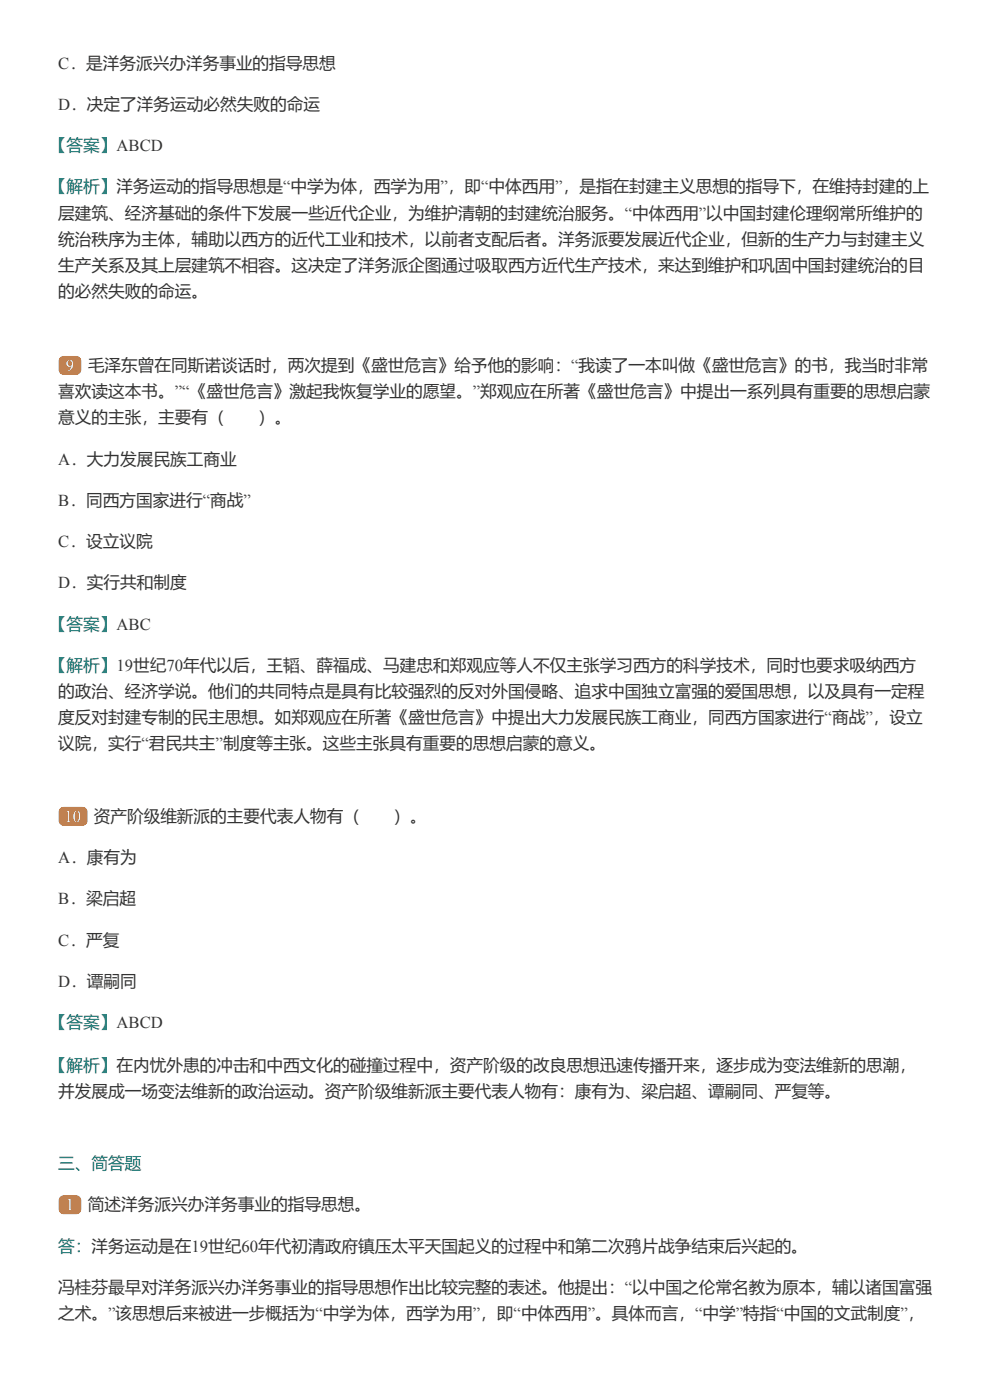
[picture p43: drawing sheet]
<svg xmlns="http://www.w3.org/2000/svg" width="210mm" height="297mm" viewBox="0 0 210 297" stroke-linecap="round" stroke-linejoin="round" font-family="sans-serif">
<defs><g id="words">
<g font-size="3.5" fill="#333">
<text x="12.3" y="14.6">C．是洋务派兴办洋务事业的指导思想</text>
<text x="12.3" y="23.3">D．决定了洋务运动必然失败的命运</text>
<text x="12.3" y="46.3">层建筑、经济基础的条件下发展一些近代企业，为维护清朝的封建统治服务。“中体西用”以中国封建伦理纲常所维护的</text>
<text x="12.3" y="51.9">统治秩序为主体，辅助以西方的近代工业和技术，以前者支配后者。洋务派要发展近代企业，但新的生产力与封建主义</text>
<text x="12.3" y="57.4">生产关系及其上层建筑不相容。这决定了洋务派企图通过吸取西方近代生产技术，来达到维护和巩固中国封建统治的目</text>
<text x="12.3" y="63">的必然失败的命运。</text>
<text x="18.6" y="78.6">毛泽东曾在同斯诺谈话时，两次提到《盛世危言》给予他的影响：“我读了一本叫做《盛世危言》的书，我当时非常</text>
<text x="12.3" y="84.2">喜欢读这本书。”“《盛世危言》激起我恢复学业的愿望。”郑观应在所著《盛世危言》中提出一系列具有重要的思想启蒙</text>
<text x="12.3" y="89.7">意义的主张，主要有（</text>
<text x="54.7" y="89.7">）。</text>
<text x="12.3" y="98.5">A．大力发展民族工商业</text>
<text x="12.3" y="107.2">B．同西方国家进行“商战”</text>
<text x="12.3" y="115.9">C．设立议院</text>
<text x="12.3" y="124.7">D．实行共和制度</text>
<text x="12.3" y="147.7">的政治、经济学说。他们的共同特点是具有比较强烈的反对外国侵略、追求中国独立富强的爱国思想，以及具有一定程</text>
<text x="12.3" y="153.3">度反对封建专制的民主思想。如郑观应在所著《盛世危言》中提出大力发展民族工商业，同西方国家进行“商战”，设立</text>
<text x="12.3" y="158.8">议院，实行“君民共主”制度等主张。这些主张具有重要的思想启蒙的意义。</text>
<text x="19.8" y="174.2">资产阶级维新派的主要代表人物有（</text>
<text x="83.4" y="174.2">）。</text>
<text x="12.3" y="182.9">A．康有为</text>
<text x="12.3" y="191.6">B．梁启超</text>
<text x="12.3" y="200.4">C．严复</text>
<text x="12.3" y="209.1">D．谭嗣同</text>
<text x="12.3" y="232.4">并发展成一场变法维新的政治运动。资产阶级维新派主要代表人物有：康有为、梁启超、谭嗣同、严复等。</text>
<text x="18.6" y="256.5">简述洋务派兴办洋务事业的指导思想。</text>
<text x="12.3" y="274">冯桂芬最早对洋务派兴办洋务事业的指导思想作出比较完整的表述。他提出：“以中国之伦常名教为原本，辅以诸国富强</text>
<text x="12.3" y="279.5">之术。”该思想后来被进一步概括为“中学为体，西学为用”，即“中体西用”。具体而言，“中学”特指“中国的文武制度”，</text>
</g>
<g font-size="3.5" fill="#007874">
<text x="10.6" y="32">【答案】ABCD</text>
<text x="10.6" y="40.8">【解析】洋务运动的指导思想是“中学为体，西学为用”，即“中体西用”，是指在封建主义思想的指导下，在维持封建的上</text>
<text x="10.6" y="133.4">【答案】ABC</text>
<text x="10.6" y="142.1">【解析】19世纪70年代以后，王韬、薛福成、马建忠和郑观应等人不仅主张学习西方的科学技术，同时也要求吸纳西方</text>
<text x="10.6" y="217.8">【答案】ABCD</text>
<text x="10.6" y="226.8">【解析】在内忧外患的冲击和中西文化的碰撞过程中，资产阶级的改良思想迅速传播开来，逐步成为变法维新的思潮，</text>
<text x="12.3" y="247.8">三、简答题</text>
<text x="12.3" y="265.2">答：洋务运动是在19世纪60年代初清政府镇压太平天国起义的过程中和第二次鸦片战争结束后兴起的。</text>
</g>
<g font-size="3.5" fill="#fff">
<text x="13.9" y="78.6">9</text>
<text x="13.7" y="174.2">10</text>
<text x="13.9" y="256.5">1</text>
</g>
</g></defs>
<g fill="#e60">
<path d="M12.7 75.7l.8-.3h2.6a1.06 1.06 0 0 1 1.1 1.1v1.8a1.06 1.06 0 0 1-1.1 1.1h-2.6a1.06 1.06 0 0 1-1.1-1.1l.1-2z"/>
<path d="M12.7 171.3l.8-.3h4a1.06 1.06 0 0 1 1 1.1v1.8a1.06 1.06 0 0 1-1 1.1h-4a1.06 1.06 0 0 1-1.1-1.1l.1-2.1z"/>
<path d="M12.7 253.6l.8-.3h2.6a1.06 1.06 0 0 1 1.1 1.1v1.8a1.06 1.06 0 0 1-1.1 1.1h-2.6a1.06 1.06 0 0 1-1.1-1.1l.1-2z"/>
</g>
<use href="#words"/>
</svg>
